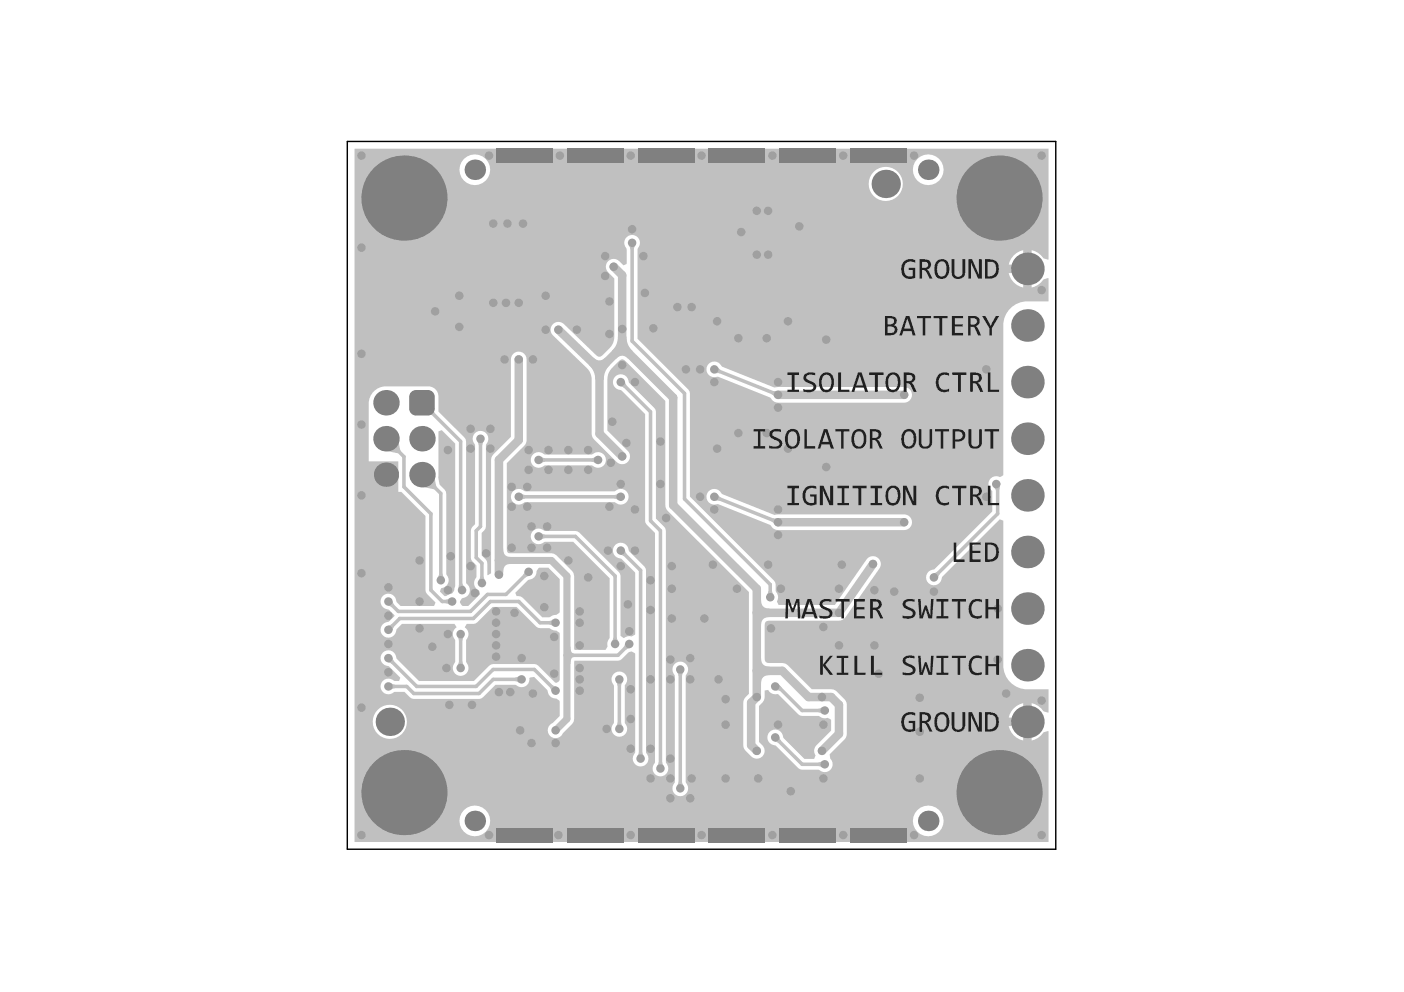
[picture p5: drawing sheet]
<svg xmlns="http://www.w3.org/2000/svg" width="297mm" height="210mm" viewBox="0 0 297 210" stroke-linecap="round" stroke-linejoin="round" font-family="sans-serif">
<g fill="#c0c0c0">
<path d="M173.1 161.3l.9-.3v1.4l-.9-.3z"/>
<path d="M173.1 150l.9-.4v1.5l-.9-.4z"/>
<path d="M162.6 125h.7l.4 .8h-1.5z"/>
<path d="M163.5 109.7l.9-.1-.6 1.4-.6-.7z"/>
<path d="M163.5 82.7h.9l-.6 1.3-.6-.6z"/>
<path d="M151.9 104.6l.6 .7-.3 .7h-.8z"/>
<path d="M143.5 165.5h.8l.3 .8h-1.4z"/>
<path d="M143.2 142.2h1.4l-.3 .8h-.8z"/>
<path d="M135.2 159.2h.7l.3 .8h-1.4z"/>
<path d="M139.4 161.3h.7l.3 .8h-1.4z"/>
<path d="M130.7 152.9h.7l.4 .8h-1.5z"/>
<path d="M130.3 144.3h1.5l-.4 .8h-.7z"/>
<path d="M132.2 136.1l1.1 1.1-.9 .3-.5-.5z"/>
<path d="M129.8 134.9h.7l.4 .8h-1.5z"/>
<path d="M131.2 117.4l1-1 .4 .8-.6 .5z"/>
<path d="M130 104.7l.8-.3v1.4l-.8-.3z"/>
<path d="M131.2 81.7l1-1 .4 .8-.6 .6z"/>
<path d="M133 51.9h1.5l-.4 .8h-.7z"/>
<path d="M114.5 112.8l.8 .3v.8l-.8 .3z"/>
<path d="M110.3 104.4l.8 .3v.8l-.8 .3z"/>
<path d="M109 143.4l.8-.4v1.5l-.8-.4z"/>
<path d="M106.5 116a1.47 1.47 0 0 0 1.5 1.8v1.5a1.47 1.47 0 0 0-1.5 1.8l-1.8-2.5z"/>
<path d="M101.6 122h.7l.4 .8h-1.5z"/>
<path d="M100.9 93.4h1.5l-.4 .8h-.7z"/>
<path d="M92.9 121.4h.7l.4 .8h-1.5z"/>
<path d="M90.7 87.7l1.1-1-.1 .3 .2 .4-.5 .5-.4-.3z"/>
<path d="M82 132.4l.9-.4 .5 .6-.3 .8z"/>
<path d="M81.3 95.4l2.9-2.9 .6 2.9-.5 .6z"/>
<path d="M210.2 103.1l1.4-.3-.2 .7-.7 .4z"/>
<path d="M197.5 121.3l.8-.3 .5 .5-.3 .8z"/>
<path d="M161 127a1.59 1.59 0 0 0 1.8 1.8v1.8a1.59 1.59 0 0 0-1.8 1.8l-1.8-2.7z"/>
<path d="M151.9 77.7l.6 .6-.3 .7h-.8z"/>
<path d="M130.7 71.2h1.8a4.2 4.2 0 0 0 1.3 3.1l-.9 1.6a1.59 1.59 0 0 0-2.5 0l-.9-1.6a4.2 4.2 0 0 0 1.2-3.1z"/>
<path d="M125.2 97l.8-.4v1.4l-.8-.3z"/>
<path d="M116.3 145.5l.5-.6 .9 .4-1 1z"/>
<path d="M120.7 136.8a1.15 1.15 0 0 0 .7 1.5v.7a1.15 1.15 0 0 0-.7 1.5l-1.5-1.8z"/>
<path d="M111 120.9l1 1-.8 .3-.6-.5z"/>
<path d="M114.5 96.6l.8 .4v.7l-.8 .3z"/>
<path d="M94.3 126.9l.8-.3v1.4l-.8-.3z"/>
<path d="M82.7 144.5l.8 .4v.7l-.8 .4z"/>
<path d="M82 128.2l1.1-1.1 .3 .9-.5 .5z"/>
<path d="M82 140.1l1.1-1 .3 .9-.5 .5z"/>
<path d="M161 139.3a1.59 1.59 0 0 0 1.8 1.8v1.8a1.59 1.59 0 0 0-1.8 1.7l-1.8-2.6z"/>
<path d="M92.8 91.3l.6-.3 2.9 2.9-.1 30.3a1.55 1.55 0 0 1-1.4 1.6l-.8 .3-.9-.9 .3-.8a1.75 1.75 0 0 0 1-2.9v-17.1a3.4 3.4 0 0 0-1.4-1.9l-.3-1.5z"/>
<path d="M163.9 156.9l1-1 .3 .8-.5 .6z"/>
<path d="M116.2 131.4l.8-.3v1.4l-.8-.4z"/>
<path d="M97.1 140h.7l.4 .8h-1.5z"/>
<path d="M96.7 134.7h1.5l-.4 .8h-.7z"/>
<path d="M97.1 123.7l.7-.3 .5 .8-1.4 .3z"/>
<path d="M164.8 144.9l.7 .7-.4 .6-.9-.1z"/>
<path d="M125.5 75.6a1.62 1.62 0 0 0 2.6 0l.9 1.7a4.2 4.2 0 0 0-1.3 3h-1.8a4.1 4.1 0 0 0-1.3-3z"/>
<path d="M88.9 103l2.9-2.9 .6 2.9-.5 .6z"/>
<path d="M113.9 120.2l2.1-.1 2.4 2.4v7l-.1 .2-.6 .4-.6 .1-.9 .4h-1.5l-4.1-4.1-.4-.3-.9-.1-.3-.7 2.8-2.7a1.83 1.83 0 0 0 1.7-1.8z"/>
<path d="M75 31.5v146.7h146.8v-23.5l-1 .3a4 4 0 0 1-2.5 1.7v-7.9a4 4 0 0 1 2.5 1.7l1 .3v-5h-4.4a5 5 0 0 1-5.1-5v-30.6l-.8-.3-12.2 12.2a1.71 1.71 0 0 1-1.7 1.8 1.71 1.71 0 0 1-1.7-1.8 1.71 1.71 0 0 1 1.8-1.7l12.2-12.2v-4.3a1.69 1.69 0 0 1-.6-2.2 1.69 1.69 0 0 1 2.2-.8l.8-.4v-31.6a5 5 0 0 1 5.1-5.1h4.4v-4.9l-1 .2a4 4 0 0 1-2.5 1.7v-7.9a4 4 0 0 1 2.5 1.8l1 .2v-23.4zM97.2 35.9a3.3 3.3 0 0 1 6.5 0 3.3 3.3 0 0 1-6.5 0zM193.1 35.9a3.3 3.3 0 0 1 6.5 0 3.3 3.3 0 0 1-6.5 0zM183.8 38.9a3.6 3.6 0 0 1 7.2 0 3.6 3.6 0 0 1-7.2 0zM214.5 54l.6-.5 1.4-.6v3.1h-3.1l.6-1.4zM213.4 57.8h3.1v3a4 4 0 0 1-3.1-3zM149.9 77a1.9 1.9 0 0 1 2.8 .5l11.1 4.5 27.5-.1a1.66 1.66 0 0 1 1.7 1.6 1.66 1.66 0 0 1-1.7 1.7h-26.7a2.1 2.1 0 0 1-1.6-1l-11.2-4.5a1.71 1.71 0 0 1-2-.6 1.71 1.71 0 0 1 .1-2.1zM112.8 96.1a1.92 1.92 0 0 1 2.4 .1h10a1.71 1.71 0 0 1 2.5-.1 1.71 1.71 0 0 1 0 2.5 1.71 1.71 0 0 1-2.5-.1h-9.9a1.7 1.7 0 0 1-2.4 0 1.7 1.7 0 0 1-.1-2.4zM132.6 50.2a1.71 1.71 0 0 1 2.3 .1 1.71 1.71 0 0 1 0 2.4v19l11 11.1 .1 22.3 17.8 17.8a2.95 2.95 0 0 1 .3 2.2l.1 .2a1.66 1.66 0 0 1 .2 2l.3 .7h11.9l6.8-9.7a1.66 1.66 0 0 1 2.3-.3 1.66 1.66 0 0 1 .4 2.3l-7.2 10.3-.7 .6-.7 .1h-14.7a.87 .87 0 0 0-1 1.1v7.1a.81 .81 0 0 0 1 .8h2.7l.8 .2 5.4 5.3 4.6 .1 .7 .4 1.9 2 .3 .8-.1 6.6-.4 .8-3.1 3.1 .1 .9a1.7 1.7 0 0 1-.1 2.4 1.7 1.7 0 0 1-2.4 0l-3.9-.1-5.2-5a1.7 1.7 0 0 1-1.7-1.8 1.7 1.7 0 0 1 1.7-1.7 1.7 1.7 0 0 1 1.7 1.9l4.4 4.4h2l.4-.8a1.63 1.63 0 0 1 .1-2.1l3.1-3.1v-2.3l-.7-.4a2.48 2.48 0 0 1-1.9-.4l-3.9-.1-4.7-4.5a1.82 1.82 0 0 1-2.1-.9l-.7 .1v1.4a2.4 2.4 0 0 1-1.2 1.9v7.6l.7 .7a1.66 1.66 0 0 1 0 2.4 1.66 1.66 0 0 1-2.4 0 3.1 3.1 0 0 1-1.7-2.4v-9l.3-.8 .9-1.1v-21.5l-17.4-17.6-.2-.8v-22.1l-8.4-8.3a.87 .87 0 0 0-1.5 0l-1.6 1.5a3.4 3.4 0 0 0-.8 2.4v10.7l4.3 4.3a1.66 1.66 0 0 1 0 2.4 1.66 1.66 0 0 1-2.3 0l-4.8-4.8-.5-.8v-12.2a3.3 3.3 0 0 0-1.1-2.2l-7.1-6.8a1.66 1.66 0 0 1 0-2.4 1.66 1.66 0 0 1 2.3 0l7 6.7a.84 .84 0 0 0 1.3-.2l1.5-1.6a3.4 3.4 0 0 0 .9-2.3v-12.3a3.2 3.2 0 0 1-1.8-2.5 1.66 1.66 0 0 1 1-1.5 1.66 1.66 0 0 1 1.8 .4l.9 .8 .7-.2-.1-3.3a1.86 1.86 0 0 1 .1-2.4zM108.6 103.9a1.92 1.92 0 0 1 2.4 0l19 .1a1.71 1.71 0 0 1 2.5-.1 1.71 1.71 0 0 1 0 2.5 1.71 1.71 0 0 1-2.5-.1h-18.9a1.7 1.7 0 0 1-2.4 0 1.7 1.7 0 0 1-.1-2.4zM149.9 103.9a1.9 1.9 0 0 1 2.8 .6l11.1 4.4 27.5-.1a1.66 1.66 0 0 1 1.7 1.7 1.66 1.66 0 0 1-1.7 1.7h-26.7a2.1 2.1 0 0 1-1.6-1.1l-11.2-4.4a1.71 1.71 0 0 1-2-.7 1.71 1.71 0 0 1 .1-2.1zM78.8 83.1a3.6 3.6 0 0 1 2.9-1.3h9.5a2.14 2.14 0 0 1 1.6 1.9v3.4l5.5 5.5 .3 .8v30l.2 .2a1.73 1.73 0 0 1 .5 1.9 1.73 1.73 0 0 1-1.6 1.1l-.4 .9 .3 .5 .3 .2h1.2l2.4-2.5-.2-.8-.2-.1a1.91 1.91 0 0 1-.3-2.7v-2.4l-.9-.9-.3-.8v-5.7l.1-.4 .8-1v-16.8a1.7 1.7 0 0 1 0-2.4 1.7 1.7 0 0 1 2.4 0 1.7 1.7 0 0 1-.1 2.5v17.2l-.1 .4-.8 1v4.7l1.1 1.3 .1 2.9 .8-.4v-24v-.4l.5-.8 3.7-3.7v-16.8a1.66 1.66 0 0 1 1.9-1.2 1.66 1.66 0 0 1 1.4 1.7v17.5l-.5 .7-3.7 3.7v18a.79 .79 0 0 0 .6 1.1h8.8l.6 .1 .5 .3 3.3 3.3 .4 .5 .1 .6v15.6h6.6l.5-.7a2.56 2.56 0 0 1 .4-1.8v-12.6l-7.7-7.8-6.1 .1a1.7 1.7 0 0 1-2.4 0 1.7 1.7 0 0 1 0-2.5 1.7 1.7 0 0 1 2.5 .2h6.9l8.7 8.7 .4 .8v12.6l.6 .5 .8-.3h.9l.8-.5v-13l-3-3a1.7 1.7 0 0 1-1.7-1.7 1.7 1.7 0 0 1 1.7-1.7 1.7 1.7 0 0 1 1.7 1.8l3.2 3.3 .4 .8v38.6a1.7 1.7 0 0 1 0 2.4 1.7 1.7 0 0 1-2.4-.1 1.7 1.7 0 0 1 .1-2.4v-20.9l-.8-.5-.6 .2-1.5 1.5-.8 .3h-9.2v12.3l-.1 .6-.4 .5-1.9 2a1.65 1.65 0 0 1-2.7 .5 1.65 1.65 0 0 1 .5-2.7l1.5-1.5v-3.1l-.7-.6a1.94 1.94 0 0 1-1.9-1.8l-2.8-2.8-.9 .2-.1 .1a1.75 1.75 0 0 1-1 1.7 1.75 1.75 0 0 1-2-.3h-4.2l-2.6 2.7-.8 .3h-13.9l-.8-.3-1.1-1.2h-2.1a1.71 1.71 0 0 1-2.5 .1 1.71 1.71 0 0 1 0-2.5 1.71 1.71 0 0 1 2.5 .1h.9l.3-.7-2.4-2.4a1.71 1.71 0 0 1-1.8-1.7 1.71 1.71 0 0 1 1.8-1.7 1.71 1.71 0 0 1 1.6 1.8l4.7 4.7h11.7l3.2-3.3 .8-.3 9.2 .1 3.9 3.8 .3 .1 .7-.6v-9.9l-.7-.6h-.6l-.9-.5-2.4-.1-4.5-4.4h-5.1l-3.2 3.3-.8 .3h-1.4l-.5 .8a1.91 1.91 0 0 1 .3 2.7v4.6a1.7 1.7 0 0 1 0 2.4 1.7 1.7 0 0 1-2.4 0 1.7 1.7 0 0 1 .1-2.5v-4.6a1.81 1.81 0 0 1 .3-2.7l-.4-.7h-11.2l-1.1 1.2a1.71 1.71 0 0 1-1.7 1.7 1.71 1.71 0 0 1-1.7-1.7 1.71 1.71 0 0 1 1.8-1.7l1.2-1.2-1.2-1.3a1.71 1.71 0 0 1-1.8-1.7 1.71 1.71 0 0 1 1.8-1.7 1.71 1.71 0 0 1 1.6 1.8l.8 .8h7.1l.3-.7-1.7-1.8-.4-.8v-15.7l-5.1-5.1h-.6v-6.5h-6.3v-12.6l.2-.7zM214.5 149.9l.6-.5 1.4-.6v3h-3.1l.6-1.3zM129.9 142.6a1.71 1.71 0 0 1 2.3 .1 1.71 1.71 0 0 1 0 2.4v7.8a1.71 1.71 0 0 1 0 2.5 1.71 1.71 0 0 1-2.4 0 1.71 1.71 0 0 1 .1-2.5l-.1-7.9a1.86 1.86 0 0 1 .1-2.4zM78.9 152.7a3.6 3.6 0 0 1 7.2 0 3.6 3.6 0 0 1-7.2 0zM213.4 153.6h3.1v3.1a4 4 0 0 1-3.1-3.1zM130.2 79.7a1.76 1.76 0 0 1 1.8-.3 1.76 1.76 0 0 1 1.1 1.6l5.3 5.3 .4 .8v22.6l1.7 1.8 .4 .8v49a1.71 1.71 0 0 1 0 2.5 1.71 1.71 0 0 1-2.4 0 1.71 1.71 0 0 1 .1-2.5v-48.5l-1.8-1.8-.3-.8v-22.6l-5.1-5a1.72 1.72 0 0 1-1.6-1.1 1.72 1.72 0 0 1 .4-1.8zM142.7 140.5a1.71 1.71 0 0 1 2.4 .1 1.71 1.71 0 0 1 0 2.4v22.5a1.71 1.71 0 0 1 0 2.5 1.71 1.71 0 0 1-2.4-.1 1.71 1.71 0 0 1 .1-2.4l-.1-22.6a1.86 1.86 0 0 1 0-2.4zM97.2 173.7a3.3 3.3 0 0 1 6.5 0 3.3 3.3 0 0 1-6.5 0zM193.1 173.7a3.3 3.3 0 0 1 6.5 0 3.3 3.3 0 0 1-6.5 0z"/>
<circle cx="211.1" cy="102.4" r=".37"/>
</g>
<g fill="none" stroke="#c0c0c0" stroke-width=".75">
<path d="M133.7 51.4v20.8l11.1 11v22.4l18.2 18.1v2.7M151.1 78.2l13.5 5.3M81.7 92.8l3.8 3.8v6.4l5.7 5.7v16.2l2.4 2.4h2.1M89.3 85.2l8.2 8.2v31.2l.3 .3M101.7 92.8v18.6l-.9 .9v5.7l1.2 1.2v4.2M113.9 97.3h12.6M131.3 80.9l6.3 6.2v23.1l2.1 2.1v50.3M89.3 100.4l4 4v18.4M109.7 105.1h21.6M113.9 113.5h7.8l8.4 8.4v14.4M131.3 116.5l4.2 4.2v39.8M151.1 105.1l13.5 5.4"/>
<path d="M210.8 102.4h.3v6.3l-13.5 13.5M82.2 139.3l6 5.9h12.5l3.6-3.5h8.7l4.5 4.4M97.5 134.2v7.2M111.8 121l-4.7 4.8h-4l-3.6 3.6h-15.2l-2.1-2.1M117.5 131.8h-3.3l-4.5-4.5h-5.9l-3.6 3.6h-15.6l-2.4 2.4M133.1 136.3l-2.4 2.4h-10.8M110.3 143.7h-5.9l-3 3h-13.9l-1.5-1.5h-3.8M131 143.7v10.5M143.9 141.7v25.1M164 145.2h.6l5.1 5.1h4.8M164 156l5.7 5.7h4.8"/>
</g>
<path d="M129.8 56.4l1.8 1.8v15.2M109.7 76.1v17l-4.1 4.2v24.3M118.1 69.8l8.7 8.4M126.8 78.2v13.6l4.8 4.8M131.6 73.4l10.8 10.7v22.8l17.7 17.7v22.9l-1.2 1.2v9l1.2 1.2M131.6 73.4l-4.8 4.8M164.6 83.5h26.7M164.6 110.5h26.7M184.7 119.3l-7.2 10.4h-17.4M160.1 142h5.4l5.6 5.5h4.7l1.7 1.6v6.2l-3.6 3.6" fill="none" stroke="#c0c0c0" stroke-width="1.8"/>
<path d="M105.6 118.6h11l3.3 3.3v30.2l-2.4 2.4" fill="none" stroke="#c0c0c0" stroke-width="1.5"/>
<g fill="#a0a0a0">
<path d="M90.5 86.5h1.3zM90.5 86.5h1.3a1.27 1.27 0 0 1-1.3 1.3z"/>
<path d="M90.5 82.7v1.3zM90.5 82.7a1.27 1.27 0 0 1 1.3 1.3h-1.3z"/>
<path d="M86.7 84h1.3zM87 83.2l.6-.5h.4v1.3h-1.3z"/>
<path d="M88 86.5v1.3zM86.7 86.5h1.3v1.3a1.27 1.27 0 0 1-1.3-1.3z"/>
<circle cx="76.5" cy="121.3" r=".9"/>
<circle cx="76.5" cy="104.8" r=".9"/>
<circle cx="76.5" cy="89.8" r=".9"/>
<circle cx="76.5" cy="74.9" r=".9"/>
<circle cx="76.5" cy="52.4" r=".9"/>
<circle cx="76.5" cy="149.7" r=".9"/>
<circle cx="220.4" cy="61.4" r=".9"/>
<circle cx="220.4" cy="148.2" r=".9"/>
<circle cx="220.4" cy="176.7" r=".9"/>
<circle cx="76.5" cy="176.7" r=".9"/>
<circle cx="76.5" cy="32.9" r=".9"/>
<circle cx="220.4" cy="32.9" r=".9"/>
<circle cx="212.9" cy="146.7" r=".9"/>
<circle cx="194.6" cy="164.7" r=".9"/>
<circle cx="194.6" cy="154.8" r=".9"/>
<circle cx="194.6" cy="147.6" r=".9"/>
<circle cx="185.9" cy="142.6" r=".9"/>
<circle cx="211.1" cy="139.6" r=".9"/>
<circle cx="178.1" cy="119.5" r=".9"/>
<circle cx="102.9" cy="117.1" r=".9"/>
<circle cx="164" cy="145.2" r=".9"/>
<circle cx="139.7" cy="93.4" r=".9"/>
<circle cx="139.7" cy="102.4" r=".9"/>
<circle cx="140.9" cy="109.6" r=".9"/>
<circle cx="120.2" cy="99.4" r=".9"/>
<circle cx="120.2" cy="95.2" r=".9"/>
<circle cx="142.1" cy="124.6" r=".9"/>
<circle cx="137.6" cy="129.1" r=".9"/>
<circle cx="132.8" cy="127.9" r=".9"/>
<circle cx="142.1" cy="119.8" r=".9"/>
<circle cx="137.6" cy="122.8" r=".9"/>
<circle cx="165.2" cy="124.6" r=".9"/>
<circle cx="155.9" cy="124.6" r=".9"/>
<circle cx="150.8" cy="119.5" r=".9"/>
<circle cx="162.5" cy="119.5" r=".9"/>
<circle cx="163.1" cy="133" r=".9"/>
<circle cx="174.2" cy="132.7" r=".9"/>
<circle cx="117.5" cy="157.2" r=".9"/>
<circle cx="133.4" cy="152.1" r=".9"/>
<circle cx="128.3" cy="154.2" r=".9"/>
<circle cx="112.4" cy="111.4" r=".9"/>
<circle cx="112.4" cy="115.9" r=".9"/>
<circle cx="115.7" cy="115.9" r=".9"/>
<circle cx="115.7" cy="111.4" r=".9"/>
<circle cx="131.3" cy="119.8" r=".9"/>
<circle cx="134.3" cy="116.5" r=".9"/>
<circle cx="128.6" cy="116.5" r=".9"/>
<circle cx="129.5" cy="89.2" r=".9"/>
<circle cx="128" cy="54.2" r=".9"/>
<circle cx="128" cy="58.4" r=".9"/>
<circle cx="136.1" cy="54.2" r=".9"/>
<circle cx="133.7" cy="48.5" r=".9"/>
<circle cx="164.6" cy="80.9" r=".9"/>
<circle cx="164.6" cy="86.2" r=".9"/>
<circle cx="164.6" cy="107.8" r=".9"/>
<circle cx="164.6" cy="113.2" r=".9"/>
<circle cx="151.1" cy="107.8" r=".9"/>
<circle cx="151.1" cy="80.9" r=".9"/>
<circle cx="138.2" cy="69.5" r=".9"/>
<circle cx="128.9" cy="70.7" r=".9"/>
<circle cx="122" cy="69.8" r=".9"/>
<circle cx="115.4" cy="69.8" r=".9"/>
<circle cx="112.7" cy="76.1" r=".9"/>
<circle cx="106.8" cy="76.1" r=".9"/>
<circle cx="103.8" cy="94.9" r=".9"/>
<circle cx="108.3" cy="103" r=".9"/>
<circle cx="108.3" cy="107.2" r=".9"/>
<circle cx="111.5" cy="107.2" r=".9"/>
<circle cx="111.5" cy="103" r=".9"/>
<circle cx="128.9" cy="107.2" r=".9"/>
<circle cx="131.3" cy="102.4" r=".9"/>
<circle cx="132.5" cy="93.7" r=".9"/>
<circle cx="129.2" cy="97.9" r=".9"/>
<circle cx="124.4" cy="99.4" r=".9"/>
<circle cx="124.4" cy="95.2" r=".9"/>
<circle cx="111.8" cy="99.4" r=".9"/>
<circle cx="111.8" cy="95.2" r=".9"/>
<circle cx="116" cy="95.2" r=".9"/>
<circle cx="116" cy="99.4" r=".9"/>
<circle cx="103.8" cy="90.7" r=".9"/>
<circle cx="99.6" cy="90.7" r=".9"/>
<circle cx="99.6" cy="94.9" r=".9"/>
<circle cx="94.8" cy="95.2" r=".9"/>
<circle cx="88.8" cy="133" r=".9"/>
<circle cx="88.8" cy="127.3" r=".9"/>
<circle cx="88.8" cy="118.6" r=".9"/>
<circle cx="95.4" cy="117.7" r=".9"/>
<circle cx="99.6" cy="119.8" r=".9"/>
<circle cx="100.5" cy="125.5" r=".9"/>
<circle cx="108.9" cy="129.7" r=".9"/>
<circle cx="110.3" cy="139.3" r=".9"/>
<circle cx="117.2" cy="142.6" r=".9"/>
<circle cx="117.2" cy="134.8" r=".9"/>
<circle cx="122.6" cy="136.6" r=".9"/>
<circle cx="141.8" cy="139.6" r=".9"/>
<circle cx="141.8" cy="143.8" r=".9"/>
<circle cx="160.4" cy="164.7" r=".9"/>
<circle cx="146" cy="143.8" r=".9"/>
<circle cx="146" cy="139.3" r=".9"/>
<circle cx="137.6" cy="164.7" r=".9"/>
<circle cx="141.8" cy="160.5" r=".9"/>
<circle cx="146.3" cy="164.7" r=".9"/>
<circle cx="141.8" cy="168.9" r=".9"/>
<circle cx="146" cy="168.9" r=".9"/>
<circle cx="133.4" cy="158.4" r=".9"/>
<circle cx="137.6" cy="158.4" r=".9"/>
<circle cx="141.8" cy="164.7" r=".9"/>
<circle cx="94.5" cy="141.4" r=".9"/>
<circle cx="95.1" cy="149.1" r=".9"/>
<circle cx="99.9" cy="149.1" r=".9"/>
<circle cx="133.1" cy="133.6" r=".9"/>
<circle cx="124.4" cy="122.2" r=".9"/>
<circle cx="120.2" cy="118.6" r=".9"/>
<circle cx="149" cy="130.9" r=".9"/>
<circle cx="97.2" cy="69.2" r=".9"/>
<circle cx="97.2" cy="62.6" r=".9"/>
<circle cx="92.1" cy="65.9" r=".9"/>
<circle cx="104.4" cy="47.3" r=".9"/>
<circle cx="107.4" cy="47.3" r=".9"/>
<circle cx="110.6" cy="47.3" r=".9"/>
<circle cx="107.1" cy="64.1" r=".9"/>
<circle cx="104.4" cy="64.1" r=".9"/>
<circle cx="109.7" cy="64.1" r=".9"/>
<circle cx="115.4" cy="62.6" r=".9"/>
<circle cx="128.9" cy="63.8" r=".9"/>
<circle cx="136.4" cy="62" r=".9"/>
<circle cx="143.3" cy="65" r=".9"/>
<circle cx="146.3" cy="65" r=".9"/>
<circle cx="82.2" cy="124.3" r=".9"/>
<circle cx="82.2" cy="142.3" r=".9"/>
<circle cx="82.2" cy="136.3" r=".9"/>
<circle cx="82.2" cy="130.3" r=".9"/>
<circle cx="153.5" cy="164.7" r=".9"/>
<circle cx="134.3" cy="107.8" r=".9"/>
<circle cx="134.3" cy="80.9" r=".9"/>
<circle cx="131.6" cy="77.3" r=".9"/>
<circle cx="145.1" cy="78.2" r=".9"/>
<circle cx="148.1" cy="78.2" r=".9"/>
<circle cx="148.1" cy="105.1" r=".9"/>
<circle cx="174.8" cy="71.9" r=".9"/>
<circle cx="174.8" cy="98.8" r=".9"/>
<circle cx="197.6" cy="125.2" r=".9"/>
<circle cx="189.2" cy="125.2" r=".9"/>
<circle cx="177.5" cy="136.6" r=".9"/>
<circle cx="177.5" cy="124.6" r=".9"/>
<circle cx="185" cy="124.9" r=".9"/>
<circle cx="185" cy="136.6" r=".9"/>
<circle cx="174.2" cy="164.7" r=".9"/>
<circle cx="142.1" cy="130.9" r=".9"/>
<circle cx="137.6" cy="143.8" r=".9"/>
<circle cx="153.5" cy="153.3" r=".9"/>
<circle cx="153.5" cy="147.9" r=".9"/>
<circle cx="152" cy="143.8" r=".9"/>
<circle cx="174.2" cy="153.3" r=".9"/>
<circle cx="164.6" cy="153.3" r=".9"/>
<circle cx="167.3" cy="167.4" r=".9"/>
<circle cx="108.3" cy="115.9" r=".9"/>
<circle cx="94.8" cy="134.2" r=".9"/>
<circle cx="91.5" cy="136.8" r=".9"/>
<circle cx="193.4" cy="32.9" r=".9"/>
<circle cx="178.4" cy="32.9" r=".9"/>
<circle cx="163.4" cy="32.9" r=".9"/>
<circle cx="103.5" cy="32.9" r=".9"/>
<circle cx="118.4" cy="32.9" r=".9"/>
<circle cx="133.4" cy="32.9" r=".9"/>
<circle cx="148.4" cy="32.9" r=".9"/>
<circle cx="193.4" cy="176.7" r=".9"/>
<circle cx="103.5" cy="176.7" r=".9"/>
<circle cx="118.1" cy="176.7" r=".9"/>
<circle cx="133.4" cy="176.7" r=".9"/>
<circle cx="148.4" cy="176.7" r=".9"/>
<circle cx="163.4" cy="176.7" r=".9"/>
<circle cx="178.4" cy="176.7" r=".9"/>
<circle cx="211.1" cy="128.8" r=".9"/>
<circle cx="166.7" cy="94.9" r=".9"/>
<circle cx="151.7" cy="94.9" r=".9"/>
<circle cx="156.2" cy="91.6" r=".9"/>
<circle cx="162.2" cy="91.6" r=".9"/>
<circle cx="156.2" cy="71.6" r=".9"/>
<circle cx="162.2" cy="71.6" r=".9"/>
<circle cx="151.7" cy="68" r=".9"/>
<circle cx="166.7" cy="68" r=".9"/>
<circle cx="160.1" cy="53.9" r=".9"/>
<circle cx="162.5" cy="53.9" r=".9"/>
<circle cx="156.8" cy="49.1" r=".9"/>
<circle cx="160.1" cy="44.6" r=".9"/>
<circle cx="162.5" cy="44.6" r=".9"/>
<circle cx="169.1" cy="47.9" r=".9"/>
<circle cx="130.1" cy="136.3" r=".9"/>
<circle cx="94.8" cy="124.9" r=".9"/>
<circle cx="95.7" cy="127.3" r=".9"/>
<circle cx="93.3" cy="122.8" r=".9"/>
<circle cx="113.9" cy="113.5" r=".9"/>
<circle cx="97.5" cy="141.4" r=".9"/>
<circle cx="139.7" cy="162.6" r=".9"/>
<circle cx="117.5" cy="131.8" r=".9"/>
<circle cx="131" cy="143.8" r=".9"/>
<circle cx="97.5" cy="134.2" r=".9"/>
<circle cx="111.8" cy="121" r=".9"/>
<circle cx="110.3" cy="143.8" r=".9"/>
<circle cx="135.5" cy="160.5" r=".9"/>
<circle cx="117.5" cy="146.1" r=".9"/>
<circle cx="113.9" cy="97.3" r=".9"/>
<circle cx="109.7" cy="105.1" r=".9"/>
<circle cx="102" cy="123.4" r=".9"/>
<circle cx="97.8" cy="124.9" r=".9"/>
<circle cx="112.4" cy="157.2" r=".9"/>
<circle cx="110" cy="154.5" r=".9"/>
<circle cx="115.1" cy="121.9" r=".9"/>
<circle cx="115.1" cy="128.5" r=".9"/>
<circle cx="112.7" cy="146.7" r=".9"/>
<circle cx="105" cy="129.4" r=".9"/>
<circle cx="105" cy="131.8" r=".9"/>
<circle cx="105" cy="134.2" r=".9"/>
<circle cx="105" cy="136.6" r=".9"/>
<circle cx="105" cy="139" r=".9"/>
<circle cx="105.6" cy="146.4" r=".9"/>
<circle cx="108" cy="146.4" r=".9"/>
<circle cx="122.6" cy="146.1" r=".9"/>
<circle cx="122.6" cy="143.8" r=".9"/>
<circle cx="122.6" cy="141.4" r=".9"/>
<circle cx="122.6" cy="131.8" r=".9"/>
<circle cx="122.6" cy="129.4" r=".9"/>
<circle cx="82.2" cy="145.2" r=".9"/>
<circle cx="82.2" cy="139.3" r=".9"/>
<circle cx="82.2" cy="133.3" r=".9"/>
<circle cx="82.2" cy="127.3" r=".9"/>
<circle cx="101.7" cy="92.8" r=".9"/>
<circle cx="133.1" cy="136.3" r=".9"/>
<circle cx="105.6" cy="121.6" r=".9"/>
<circle cx="117.5" cy="154.5" r=".9"/>
<circle cx="143.9" cy="141.7" r=".9"/>
<circle cx="143.9" cy="166.8" r=".9"/>
<circle cx="133.7" cy="51.4" r=".9"/>
<circle cx="163" cy="126.4" r=".9"/>
<circle cx="131.3" cy="116.5" r=".9"/>
<circle cx="126.5" cy="97.3" r=".9"/>
<circle cx="131.3" cy="105.1" r=".9"/>
<circle cx="118.1" cy="69.8" r=".9"/>
<circle cx="109.7" cy="76.1" r=".9"/>
<circle cx="131.6" cy="96.6" r=".9"/>
<circle cx="131.6" cy="69.6" r=".9"/>
<circle cx="129.8" cy="56.4" r=".9"/>
<circle cx="160.1" cy="158.9" r=".9"/>
<circle cx="160.1" cy="147.5" r=".9"/>
<circle cx="173.9" cy="158.9" r=".9"/>
<circle cx="173.9" cy="147.5" r=".9"/>
<circle cx="131.3" cy="80.9" r=".9"/>
<circle cx="131" cy="154.2" r=".9"/>
<circle cx="133.4" cy="145.8" r=".9"/>
<circle cx="151.1" cy="105.1" r=".9"/>
<circle cx="151.1" cy="78.2" r=".9"/>
<circle cx="174.5" cy="150.3" r=".9"/>
<circle cx="174.5" cy="161.7" r=".9"/>
<circle cx="164" cy="156" r=".9"/>
<circle cx="177.5" cy="129.7" r=".9"/>
<circle cx="184.7" cy="119.3" r=".9"/>
<circle cx="197.6" cy="122.2" r=".9"/>
<circle cx="210.8" cy="102.4" r=".9"/>
<circle cx="164.6" cy="110.5" r=".9"/>
<circle cx="208.7" cy="105.1" r=".9"/>
<circle cx="191.3" cy="110.5" r=".9"/>
<circle cx="191.3" cy="83.5" r=".9"/>
<circle cx="208.7" cy="78.2" r=".9"/>
<circle cx="164.6" cy="83.5" r=".9"/>
<circle cx="81.7" cy="100.4" r="2.55"/>
<circle cx="217.4" cy="152.7" r="3.3"/>
<circle cx="217.4" cy="128.8" r="3.3"/>
<circle cx="217.4" cy="104.8" r="3.3"/>
<circle cx="217.4" cy="80.9" r="3.3"/>
<circle cx="217.4" cy="56.9" r="3.3"/>
<circle cx="81.7" cy="85.2" r="2.55"/>
<circle cx="217.4" cy="140.8" r="3.3"/>
<circle cx="217.4" cy="116.8" r="3.3"/>
<circle cx="217.4" cy="92.8" r="3.3"/>
<circle cx="217.4" cy="68.9" r="3.3"/>
<circle cx="81.7" cy="92.8" r="2.55"/>
<circle cx="89.3" cy="100.4" r="2.55"/>
<circle cx="211.4" cy="167.7" r="9"/>
<circle cx="211.4" cy="41.9" r="9"/>
<circle cx="89.3" cy="92.8" r="2.55"/>
<circle cx="85.5" cy="167.7" r="9"/>
<circle cx="85.5" cy="41.9" r="9"/>
</g>
<path d="M86.7 84l1.3-1.3h2.5l1.3 1.3v2.5l-1.3 1.3h-2.5l-1.3-1.3z" fill-rule="evenodd" fill="#a0a0a0"/>
<g fill="#c0c0c0">
<circle cx="82.5" cy="152.7" r="1.5"/>
<circle cx="187.4" cy="38.9" r="1.5"/>
</g>
<g fill="#808080">
<path d="M164.9 31.4h12v3h-12z"/>
<path d="M149.9 31.4h12v3h-12z"/>
<path d="M119.9 31.4h12v3h-12z"/>
<path d="M164.9 175.2h12v3h-12z"/>
<path d="M149.9 175.2h12v3h-12z"/>
<path d="M119.9 175.2h12v3h-12z"/>
<path d="M134.9 31.4h12v3h-12z"/>
<path d="M179.9 31.4h12v3h-12z"/>
<path d="M105 31.4h11.9v3h-11.9z"/>
<path d="M134.9 175.2h12v3h-12z"/>
<path d="M179.9 175.2h12v3h-12z"/>
<path d="M105 175.2h11.9v3h-11.9z"/>
<path d="M90.5 86.5h1.5zM90.5 86.5h1.5a1.42 1.42 0 0 1-1.5 1.4z"/>
<path d="M90.5 82.5v1.5zM90.5 82.5a1.42 1.42 0 0 1 1.5 1.5h-1.5z"/>
<path d="M86.6 84h1.4zM86.9 83.1l.7-.5 .4-.1v1.5h-1.4z"/>
<path d="M88 86.5v1.4zM86.6 86.5h1.4v1.4a1.42 1.42 0 0 1-1.4-1.4z"/>
<circle cx="100.5" cy="173.7" r="2.17"/>
<circle cx="100.5" cy="35.9" r="2.17"/>
<circle cx="196.4" cy="173.7" r="2.17"/>
<circle cx="81.7" cy="100.4" r="2.55"/>
<circle cx="217.4" cy="152.7" r="3.4"/>
<circle cx="217.4" cy="128.8" r="3.4"/>
<circle cx="217.4" cy="104.8" r="3.4"/>
<circle cx="217.4" cy="80.9" r="3.4"/>
<circle cx="217.4" cy="56.9" r="3.4"/>
<circle cx="196.4" cy="35.9" r="2.17"/>
<circle cx="81.7" cy="85.2" r="2.7"/>
<circle cx="217.4" cy="140.8" r="3.4"/>
<circle cx="217.4" cy="116.8" r="3.4"/>
<circle cx="217.4" cy="92.8" r="3.4"/>
<circle cx="217.4" cy="68.9" r="3.4"/>
<circle cx="81.7" cy="92.8" r="2.7"/>
<circle cx="89.3" cy="100.4" r="2.7"/>
<circle cx="211.4" cy="167.7" r="9"/>
<circle cx="211.4" cy="41.9" r="9"/>
<circle cx="89.3" cy="92.8" r="2.7"/>
<circle cx="85.5" cy="167.7" r="9"/>
<circle cx="85.5" cy="41.9" r="9"/>
<circle cx="82.5" cy="152.7" r="3"/>
<circle cx="187.4" cy="38.9" r="3"/>
</g>
<path d="M86.6 84l1.4-1.5h2.5l1.5 1.5v2.5l-1.5 1.4h-2.5l-1.4-1.4z" fill-rule="evenodd" fill="#808080"/>
<g fill="#202020">
<path d="M194 66.9h3v.4h-1.2v3.7h-.6v-3.7h-1.2z"/>
<path d="M197.5 66.9h3v.4h-1.2v3.7h-.6v-3.7h-1.2z"/>
<path d="M201.4 66.9h2.4v.4h-1.8v1.3h1.7v.5h-1.7v1.3h1.8v.6h-2.4z"/>
<path d="M207.8 66.9h.7l1.1 2.1 1.1-2.1h.7l-1.6 2.6v1.5h-.5v-1.5z"/>
<path d="M191.2 55.4a2.47 2.47 0 0 1 2.4-.4v.6l-.4-.1a1.42 1.42 0 0 0-1.4 .1 1.42 1.42 0 0 0-.5 1.5 1.27 1.27 0 0 0 .5 1.2 1.27 1.27 0 0 0 1.3 .1v-1.3h-.8v-.4h1.3v2.1l-.7 .2a1.82 1.82 0 0 1-2.2-2.2l.1-.8z"/>
<path d="M201.3 54.8h.6v2.8a.85 .85 0 0 0 .9 1 .85 .85 0 0 0 .8-1v-2.8h.6v2.7a1.48 1.48 0 0 1-1.1 1.5 1.48 1.48 0 0 1-1.7-.8z"/>
<path d="M204.9 54.8h.8l1.4 3.4v-3.4h.6v4.2h-.7l-1.6-3.4v3.4h-.5z"/>
<path d="M191.2 151.2h.1a2.18 2.18 0 0 1 2.3-.3v.5l-.5-.2a1.52 1.52 0 0 0-1.6 .5 1.52 1.52 0 0 0-.2 1.7 1.23 1.23 0 0 0 1.8 .9v-1.3h-.8v-.5h1.3v2.2l-.7 .1a1.79 1.79 0 0 1-2.2-2l.1-1z"/>
<path d="M201.3 150.7h.6v2.7a.85 .85 0 0 0 .9 1 .85 .85 0 0 0 .8-1v-2.7h.6v2.7a1.45 1.45 0 0 1-1.2 1.4 1.45 1.45 0 0 1-1.6-.9z"/>
<path d="M204.9 150.7h.8l1.4 3.4v-3.4h.6v4.1h-.7l-1.6-3.3v3.3h-.5z"/>
<path d="M166.3 126.7h.7l.7 2.1 .8-2.1h.6l.2 4.2h-.5l-.1-3.5-.8 2.2h-.4l-.8-2.2v3.5h-.6z"/>
<path d="M173.5 127.3h.1a2.12 2.12 0 0 1 2.3-.5v.6l-.5-.1a1.18 1.18 0 0 0-1.4 .4 1.27 1.27 0 0 0 1 .9h.1a1.11 1.11 0 0 1 1 1.3 1.11 1.11 0 0 1-1.2 1h-.8l-.7-.1v-.6l1.3 .2a.63 .63 0 0 0 .8-.5 .63 .63 0 0 0-.6-.7l-.2-.2a1.26 1.26 0 0 1-1.2-1.5z"/>
<path d="M176.8 126.7h3v.6h-1.2v3.6h-.6v-3.6h-1.2z"/>
<path d="M180.7 126.7h2.3v.6h-1.8v1.2h1.7v.4h-1.7v1.5h1.8v.5h-2.3z"/>
<path d="M191.1 127.3a2.3 2.3 0 0 1 2.4-.5v.6l-.4-.1a1.31 1.31 0 0 0-1.5 .4 1.27 1.27 0 0 0 1 .9l.2 .1a1.08 1.08 0 0 1 .9 1.3 1.08 1.08 0 0 1-1.3 .9h-.7l-.7-.1v-.6l1.2 .2a.65 .65 0 0 0 .9-.4 .65 .65 0 0 0-.6-.8l-.5-.3a1.11 1.11 0 0 1-.9-1.6z"/>
<path d="M194.2 126.7h.6l.2 3.6 .7-2.2h.4l.7 2.2 .2-3.6h.5l-.3 4.2h-.8l-.6-2-.6 2h-.7z"/>
<path d="M198.1 126.7h2.5v.6h-1v3.1h1v.5h-2.5v-.5h1v-3.1h-1z"/>
<path d="M201.4 126.7h3v.6h-1.3v3.6h-.5v-3.6h-1.2z"/>
<path d="M205.4 127.3a2.09 2.09 0 0 1 2.3-.4v.5l-.5-.1a1.4 1.4 0 0 0-1.6 1.9v.3a1.34 1.34 0 0 0 2.1 .7l-.1 .5a1.86 1.86 0 0 1-2.6-.9v-.6a2.81 2.81 0 0 1 .4-1.9z"/>
<path d="M208.5 126.7h.6v1.8h1.7v-1.8h.6v4.2h-.6v-2h-1.7v2h-.6z"/>
<path d="M166.6 102.8h2.4v.5h-.9v3.1h.9v.5h-2.4v-.5h.9v-3.1h-.9z"/>
<path d="M170.3 103.3a2.18 2.18 0 0 1 2.4-.4v.6h-.1a1.5 1.5 0 0 0-1.7 .1 1.5 1.5 0 0 0-.5 1.6 1.29 1.29 0 0 0 1.8 1.2v-1.3h-.8v-.5h1.4v2.1l-.8 .2a1.89 1.89 0 0 1-2.1-2.6z"/>
<path d="M173.5 102.8h.7l1.5 3.3v-3.3h.6v4.1h-.8l-1.4-3.4v3.4h-.6z"/>
<path d="M177.2 102.8h2.4v.5h-1v3.1h1v.5h-2.4v-.5h.9v-3.1h-.9z"/>
<path d="M180.4 102.8h2.9v.5h-1.1v3.6h-.6v-3.6h-1.2z"/>
<path d="M184.2 102.8h2.4v.5h-.9v3.1h.9v.5h-2.4v-.5h.9v-3.1h-.9z"/>
<path d="M191 102.8h.8l1.4 3.3v-3.3h.7v4.1h-.8l-1.5-3.4v3.4h-.6z"/>
<path d="M198.5 103.3a2.02 2.02 0 0 1 2.3-.4v.6l-.5-.2a1.47 1.47 0 0 0-1.7 1.9l.1 .3a1.38 1.38 0 0 0 2.1 .7l-.1 .5a1.82 1.82 0 0 1-2.6-.9 3.2 3.2 0 0 1 .4-2.5z"/>
<path d="M201.5 102.8h2.9v.5h-1.1v3.6h-.6v-3.6h-1.2z"/>
<path d="M209 102.8h.5v3.6h1.9v.5h-2.4z"/>
<path d="M166.6 78.8h2.4v.5h-.9v3.2h.9v.4h-2.4v-.4h.9v-3.2h-.9z"/>
<path d="M170.1 79.3l.3-.2a2.86 2.86 0 0 1 2.1-.2v.5l-.3-.1a1.05 1.05 0 0 0-1.6 .7l.3 .4 .9 .4a1.11 1.11 0 0 1 .9 1.2 1.11 1.11 0 0 1-1.2 1l-1.6-.2v-.5l.4 .2h.9a.63 .63 0 0 0 .9-.5 .63 .63 0 0 0-.6-.8l-.6-.2a1.11 1.11 0 0 1-.8-1.7z"/>
<path d="M177.3 78.8h.6v3.7h1.8v.4h-2.4z"/>
<path d="M183.9 78.8h3v.5h-1.2v3.6h-.6v-3.6h-1.2z"/>
<path d="M198.5 79.3a2.02 2.02 0 0 1 2.3-.3v.6l-.5-.3a1.47 1.47 0 0 0-1.7 1.9l.1 .4a1.34 1.34 0 0 0 2.1 .6v.6h-.2a1.88 1.88 0 0 1-2.1-.3 1.88 1.88 0 0 1-.5-2l.1-.5z"/>
<path d="M201.5 78.8h2.9v.5h-1.1v3.6h-.6v-3.6h-1.2z"/>
<path d="M209 78.8h.5v3.7h1.9v.4h-2.4z"/>
<path d="M173.5 138.8h.6v1.9l1.5-1.9h.6l-1.6 1.9 1.7 2.1h-.7l-1.5-2v2h-.6z"/>
<path d="M177 138.8h2.5v.4h-.9v3.1h.9v.5h-2.5v-.5h1v-3.1h-1z"/>
<path d="M180.8 138.8h.6v3.5h1.7v.5h-2.3z"/>
<path d="M184.3 138.8h.6v3.5h1.7v.5h-2.3z"/>
<path d="M191.2 139.1h.1a2.11 2.11 0 0 1 2.2-.3v.5h-.3a1.35 1.35 0 0 0-1.6 .2 .81 .81 0 0 0 .9 1l.1 .1a1.29 1.29 0 0 1 1.1 1.4 1.86 1.86 0 0 1-2.4 .8l-.3-.1v-.5l1.2 .2a.7 .7 0 0 0 .7-.3 .7 .7 0 0 0 0-.7l-.9-.5a1.07 1.07 0 0 1-.9-1.5z"/>
<path d="M194.2 138.8h.6l.2 3.5 .7-2.2h.4l.7 2.2 .2-3.5h.5l-.3 4h-.8l-.6-1.9-.6 1.9h-.7z"/>
<path d="M198.1 138.8h2.5v.4h-1v3.1h1v.5h-2.5v-.5h1v-3.1h-1z"/>
<path d="M201.4 138.8h3v.4h-1.3v3.6h-.5v-3.6h-1.2z"/>
<path d="M205.4 139.2h.1a1.82 1.82 0 0 1 2.2-.3v.5l-.8-.2a1.21 1.21 0 0 0-1.4 1.5v.1a1.41 1.41 0 0 0 .7 1.4 1.41 1.41 0 0 0 1.5 0v.4a1.82 1.82 0 0 1-2.7-.9l-.1-1 .1-.8z"/>
<path d="M208.5 138.8h.6v1.7h1.7v-1.7h.6v4h-.6v-1.8h-1.7v1.8h-.6z"/>
<path d="M201.8 114.8h.5v3.6h1.8v.5h-2.3z"/>
<path d="M205.1 114.8h2.4v.5h-1.8v1.2h1.7v.5h-1.7v1.4h1.8v.5h-2.4z"/>
<path d="M159.4 90.8h2.5v.5h-1v3.1h1v.5h-2.5v-.5h1v-3.1h-1z"/>
<path d="M162.9 91.3a2.09 2.09 0 0 1 2.3-.4v.5l-.4-.1a1.04 1.04 0 0 0-1.4 .5 .93 .93 0 0 0 .9 .8l.3 .1a1.14 1.14 0 0 1 .8 1.4 1.14 1.14 0 0 1-1.4 .8h-1.2l-.1-.6 1.3 .2a.65 .65 0 0 0 .8-.3 .65 .65 0 0 0-.1-.8l-.7-.3a1.43 1.43 0 0 1-1.2-1.4z"/>
<path d="M170.2 90.8h.5v3.6h1.8v.5h-2.3z"/>
<path d="M176.7 90.8h3v.5h-1.2v3.6h-.6v-3.6h-1.2z"/>
<path d="M194.4 90.8h.5v2.8a.88 .88 0 0 0 .8 .9 .88 .88 0 0 0 1-.8v-2.9h.5v2.7a1.47 1.47 0 0 1-2 1.4 1.23 1.23 0 0 1-.8-1.3z"/>
<path d="M197.8 90.8h3v.5h-1.2v3.6h-.6v-3.6h-1.2z"/>
<path d="M204.9 90.8h.6v2.8a.84 .84 0 0 0 .8 .9 .84 .84 0 0 0 .9-.8v-2.9h.5v2.7a1.41 1.41 0 0 1-1.1 1.4 1.41 1.41 0 0 1-1.6-.9z"/>
<path d="M208.3 90.8h3.1v.5h-1.2v3.6h-.7v-3.6h-1.2z"/>
<path d="M187.8 67.3v1.3h.6a.65 .65 0 0 0 .7-.6 .65 .65 0 0 0-.6-.7zM187.8 69.1v1.3h.6a.71 .71 0 0 0 .9-.6 .71 .71 0 0 0-.8-.7zM187.2 66.9h1.3a1.02 1.02 0 0 1 1 .3 1.02 1.02 0 0 1 .1 1.1l-.1 .2-.4 .3a1.05 1.05 0 0 1 .8 1 1.05 1.05 0 0 1-.8 1l-1.9 .2z"/>
<path d="M192 67.4l-.7 2.1h1.4zM191.6 66.9h.8l1.3 4.1h-.6l-.2-.9h-1.8l-.3 .9h-.5z"/>
<path d="M205.4 67.3v1.4h.5a.7 .7 0 0 0 .8-.7 .7 .7 0 0 0-.8-.7zM204.8 66.9h1.2a1.08 1.08 0 0 1 1.2 .9 1.08 1.08 0 0 1-.8 1.2l.4 .3 .8 1.7h-.6l-.8-1.7-.2-.1h-.6v1.8h-.6z"/>
<path d="M195.1 55.4v1.3h.5a.66 .66 0 0 0 .8-.7 .66 .66 0 0 0-.8-.6zM194.5 54.8h1.2a1.12 1.12 0 0 1 1.2 .9 1.12 1.12 0 0 1-.6 1.3l-.2 .1 .4 .3 .8 1.6h-.6l-.6-1.3-.6-.6h-.4v1.9h-.6z"/>
<path d="M198.5 55.7l-.2 .6v.8a1.09 1.09 0 0 0 1 1.4 1.39 1.39 0 0 0 1-1.7v-.5a.98 .98 0 0 0-.7-.9 .98 .98 0 0 0-1.1 .3zM198.2 55.2h.1a1.49 1.49 0 0 1 1.7-.2 1.49 1.49 0 0 1 .8 1.4l.1 .4a1.89 1.89 0 0 1-1.9 2.2 2.05 2.05 0 0 1-1.3-2.6l.1-.5z"/>
<path d="M208.9 55.4v3.1h.5a1.69 1.69 0 0 0 1.2-2.5 1.06 1.06 0 0 0-1.2-.6zM208.4 54.8l1.2 .1a1.69 1.69 0 0 1 1.7 2.2v.2a1.87 1.87 0 0 1-.8 1.4l-.7 .3h-1.4z"/>
<path d="M195.1 151.2v1.3h.5a.69 .69 0 0 0 .8-.7 .69 .69 0 0 0-.8-.6zM194.5 150.7h1.3a1.1 1.1 0 0 1 1.1 .9 1.1 1.1 0 0 1-.7 1.2h-.1l.4 .4 .8 1.6h-.6l-.8-1.6-.4-.2h-.4v1.8h-.6z"/>
<path d="M198.5 151.5l-.2 1.1a1.46 1.46 0 0 0 .7 1.8 1.3 1.3 0 0 0 1.3-1.8 1.08 1.08 0 0 0-.3-1.1 1.08 1.08 0 0 0-1.1-.3zM198.1 151.2l.1-.1a1.62 1.62 0 0 1 1.8-.2 1.62 1.62 0 0 1 .9 1.5v.2a1.89 1.89 0 0 1-1.9 2.3 1.99 1.99 0 0 1-1.3-2.3v-.6z"/>
<path d="M208.9 151.2v3.2h.5a1.59 1.59 0 0 0 1.3-2.2v-.2a1.26 1.26 0 0 0-1.3-.8zM208.4 150.7h1.1a1.84 1.84 0 0 1 1.9 2.1l-.1 .1a1.84 1.84 0 0 1-2.1 1.9h-.8z"/>
<path d="M171.2 127.3l-.6 2.2h1.3zM170.9 126.7h.7l1.4 4.2h-.6l-.3-1h-1.7l-.3 1h-.6z"/>
<path d="M184.6 127.3v1.3h.6a.66 .66 0 0 0 .7-.7 .66 .66 0 0 0-.7-.6zM184.1 126.7h1.2a1.12 1.12 0 0 1 1.2 1 1.12 1.12 0 0 1-.9 1.2l.5 .4 .8 1.6h-.7l-.7-1.6-.4-.3h-.5v1.9h-.5z"/>
<path d="M188.2 103.5v.1a2.75 2.75 0 0 0 .1 2.7l.2 .1a1.03 1.03 0 0 0 1.4-1.1v-.8a1.02 1.02 0 0 0-.5-1.1 1.02 1.02 0 0 0-1.2 .1zM187.8 103.2a1.55 1.55 0 0 1 1.8-.3 1.55 1.55 0 0 1 .9 1.6v.4a1.74 1.74 0 0 1-1.8 2.1 1.89 1.89 0 0 1-1.4-2.2l.2-1z"/>
<path d="M205.8 103.3v1.3h.5a.66 .66 0 0 0 .8-.6 .66 .66 0 0 0-.8-.7zM205.3 102.8l1.3 .1a1.07 1.07 0 0 1 1.1 .9 1.07 1.07 0 0 1-.9 1.2l.6 .5 .6 1.4h-.6l-.8-1.6-.3-.2h-.5v1.8h-.5z"/>
<path d="M174.1 79.7l-.3 1.2a1.23 1.23 0 0 0 1.1 1.6 1.22 1.22 0 0 0 1-1.5v-.1a1.25 1.25 0 0 0-1.2-1.6zM173.8 79.3v-.1a1.56 1.56 0 0 1 1.8-.2 1.56 1.56 0 0 1 .8 1.6 2.03 2.03 0 0 1-1.2 2.3 1.56 1.56 0 0 1-1.9-1.8v-.2a2.02 2.02 0 0 1 .5-1.6z"/>
<path d="M181.9 79.3l-.8 2.3h1.5zM181.5 78.8h.8l1.4 4.1h-.7l-.3-.9h-1.7l-.2 .9h-.6z"/>
<path d="M188.2 79.6v.1a2.75 2.75 0 0 0 .1 2.6l.2 .1a1.03 1.03 0 0 0 1.4-1.1v-.7a1.01 1.01 0 0 0-.5-1.2 1.01 1.01 0 0 0-1.2 .2zM187.8 79.3a1.56 1.56 0 0 1 1.8-.3 1.56 1.56 0 0 1 .9 1.6v.3a1.74 1.74 0 0 1-1.8 2.1 1.75 1.75 0 0 1-1.4-1.9v-.2a2.1 2.1 0 0 1 .5-1.6z"/>
<path d="M191.8 79.3v1.3h.5a.67 .67 0 0 0 .8-.6 .67 .67 0 0 0-.8-.7zM191.2 78.8l1.3 .1a1.08 1.08 0 0 1 1.1 .9 1.08 1.08 0 0 1-.8 1.2l.4 .4 .7 1.5h-.6l-.6-1.3-.5-.5h-.4v1.8h-.6z"/>
<path d="M205.8 79.3v1.3h.5a.66 .66 0 0 0 .8-.6 .66 .66 0 0 0-.8-.7zM205.3 78.8l1.3 .1a1.07 1.07 0 0 1 1.1 .9 1.07 1.07 0 0 1-.9 1.2l.6 .6 .6 1.3h-.6l-.8-1.6-.3-.2h-.5v1.8h-.5z"/>
<path d="M208.9 115.3v3.1h.5a1.65 1.65 0 0 0 1.2-2.5 1.22 1.22 0 0 0-1.2-.6zM208.4 114.8h1.1a1.82 1.82 0 0 1 1.8 2.4l-.1 .3a1.79 1.79 0 0 1-2 1.4h-.8z"/>
<path d="M167.1 91.4l-.4 .6v.7a1.3 1.3 0 0 0 1.2 1.8 2 2 0 0 0 .7-2.4 .98 .98 0 0 0-1.5-.7zM166.4 91.4l.2-.2a1.49 1.49 0 0 1 1.7-.4 1.49 1.49 0 0 1 .9 1.6 2.03 2.03 0 0 1-1.1 2.5 1.6 1.6 0 0 1-2-1.9v-.9z"/>
<path d="M174.7 91.4l-.7 2.1h1.4zM174.3 90.8h.7l1.4 4.1h-.6l-.3-.9h-1.7l-.3 .9h-.5z"/>
<path d="M181.1 91.5l-.2 .3a2.23 2.23 0 0 0 .3 2.5 1.11 1.11 0 0 0 1.2-.1 1.11 1.11 0 0 0 .3-1.2v-.3a1.21 1.21 0 0 0-1.3-1.4zM180.5 91.4a1.55 1.55 0 0 1 1.9-.5 1.55 1.55 0 0 1 .9 1.8 1.77 1.77 0 0 1-2.1 2.2 2.36 2.36 0 0 1-1-2.8z"/>
<path d="M184.6 91.3v1.4h.5a.69 .69 0 0 0 .8-.7 .69 .69 0 0 0-.8-.7zM184 90.8h1.3a1.08 1.08 0 0 1 1.2 .9 1.08 1.08 0 0 1-.9 1.3l.4 .3 .8 1.6h-.6l-.6-1.3-.5-.5h-.5v1.8h-.6z"/>
<path d="M191.6 91.6a2.66 2.66 0 0 0 .1 2.7 1.05 1.05 0 0 0 1.1-.1 1.05 1.05 0 0 0 .4-1l.1-.5a1.15 1.15 0 0 0-1.5-1.3zM191.2 91.2a1.56 1.56 0 0 1 1.7-.3 1.56 1.56 0 0 1 1 1.5v.6a1.71 1.71 0 0 1-1.8 1.9 1.79 1.79 0 0 1-1.4-2.3v-.5z"/>
<path d="M202.1 91.3v1.7h.6a.85 .85 0 0 0 1-.9 .85 .85 0 0 0-1-.8zM201.5 90.8h1.4a1.31 1.31 0 0 1 1.3 1.5 1.31 1.31 0 0 1-1.6 1.1h-.5v1.5h-.6z"/>
</g>
<path d="M73.5 29.9h149.9v149.8h-149.9z" fill="none" stroke="#000" stroke-width=".3"/>
</svg>
